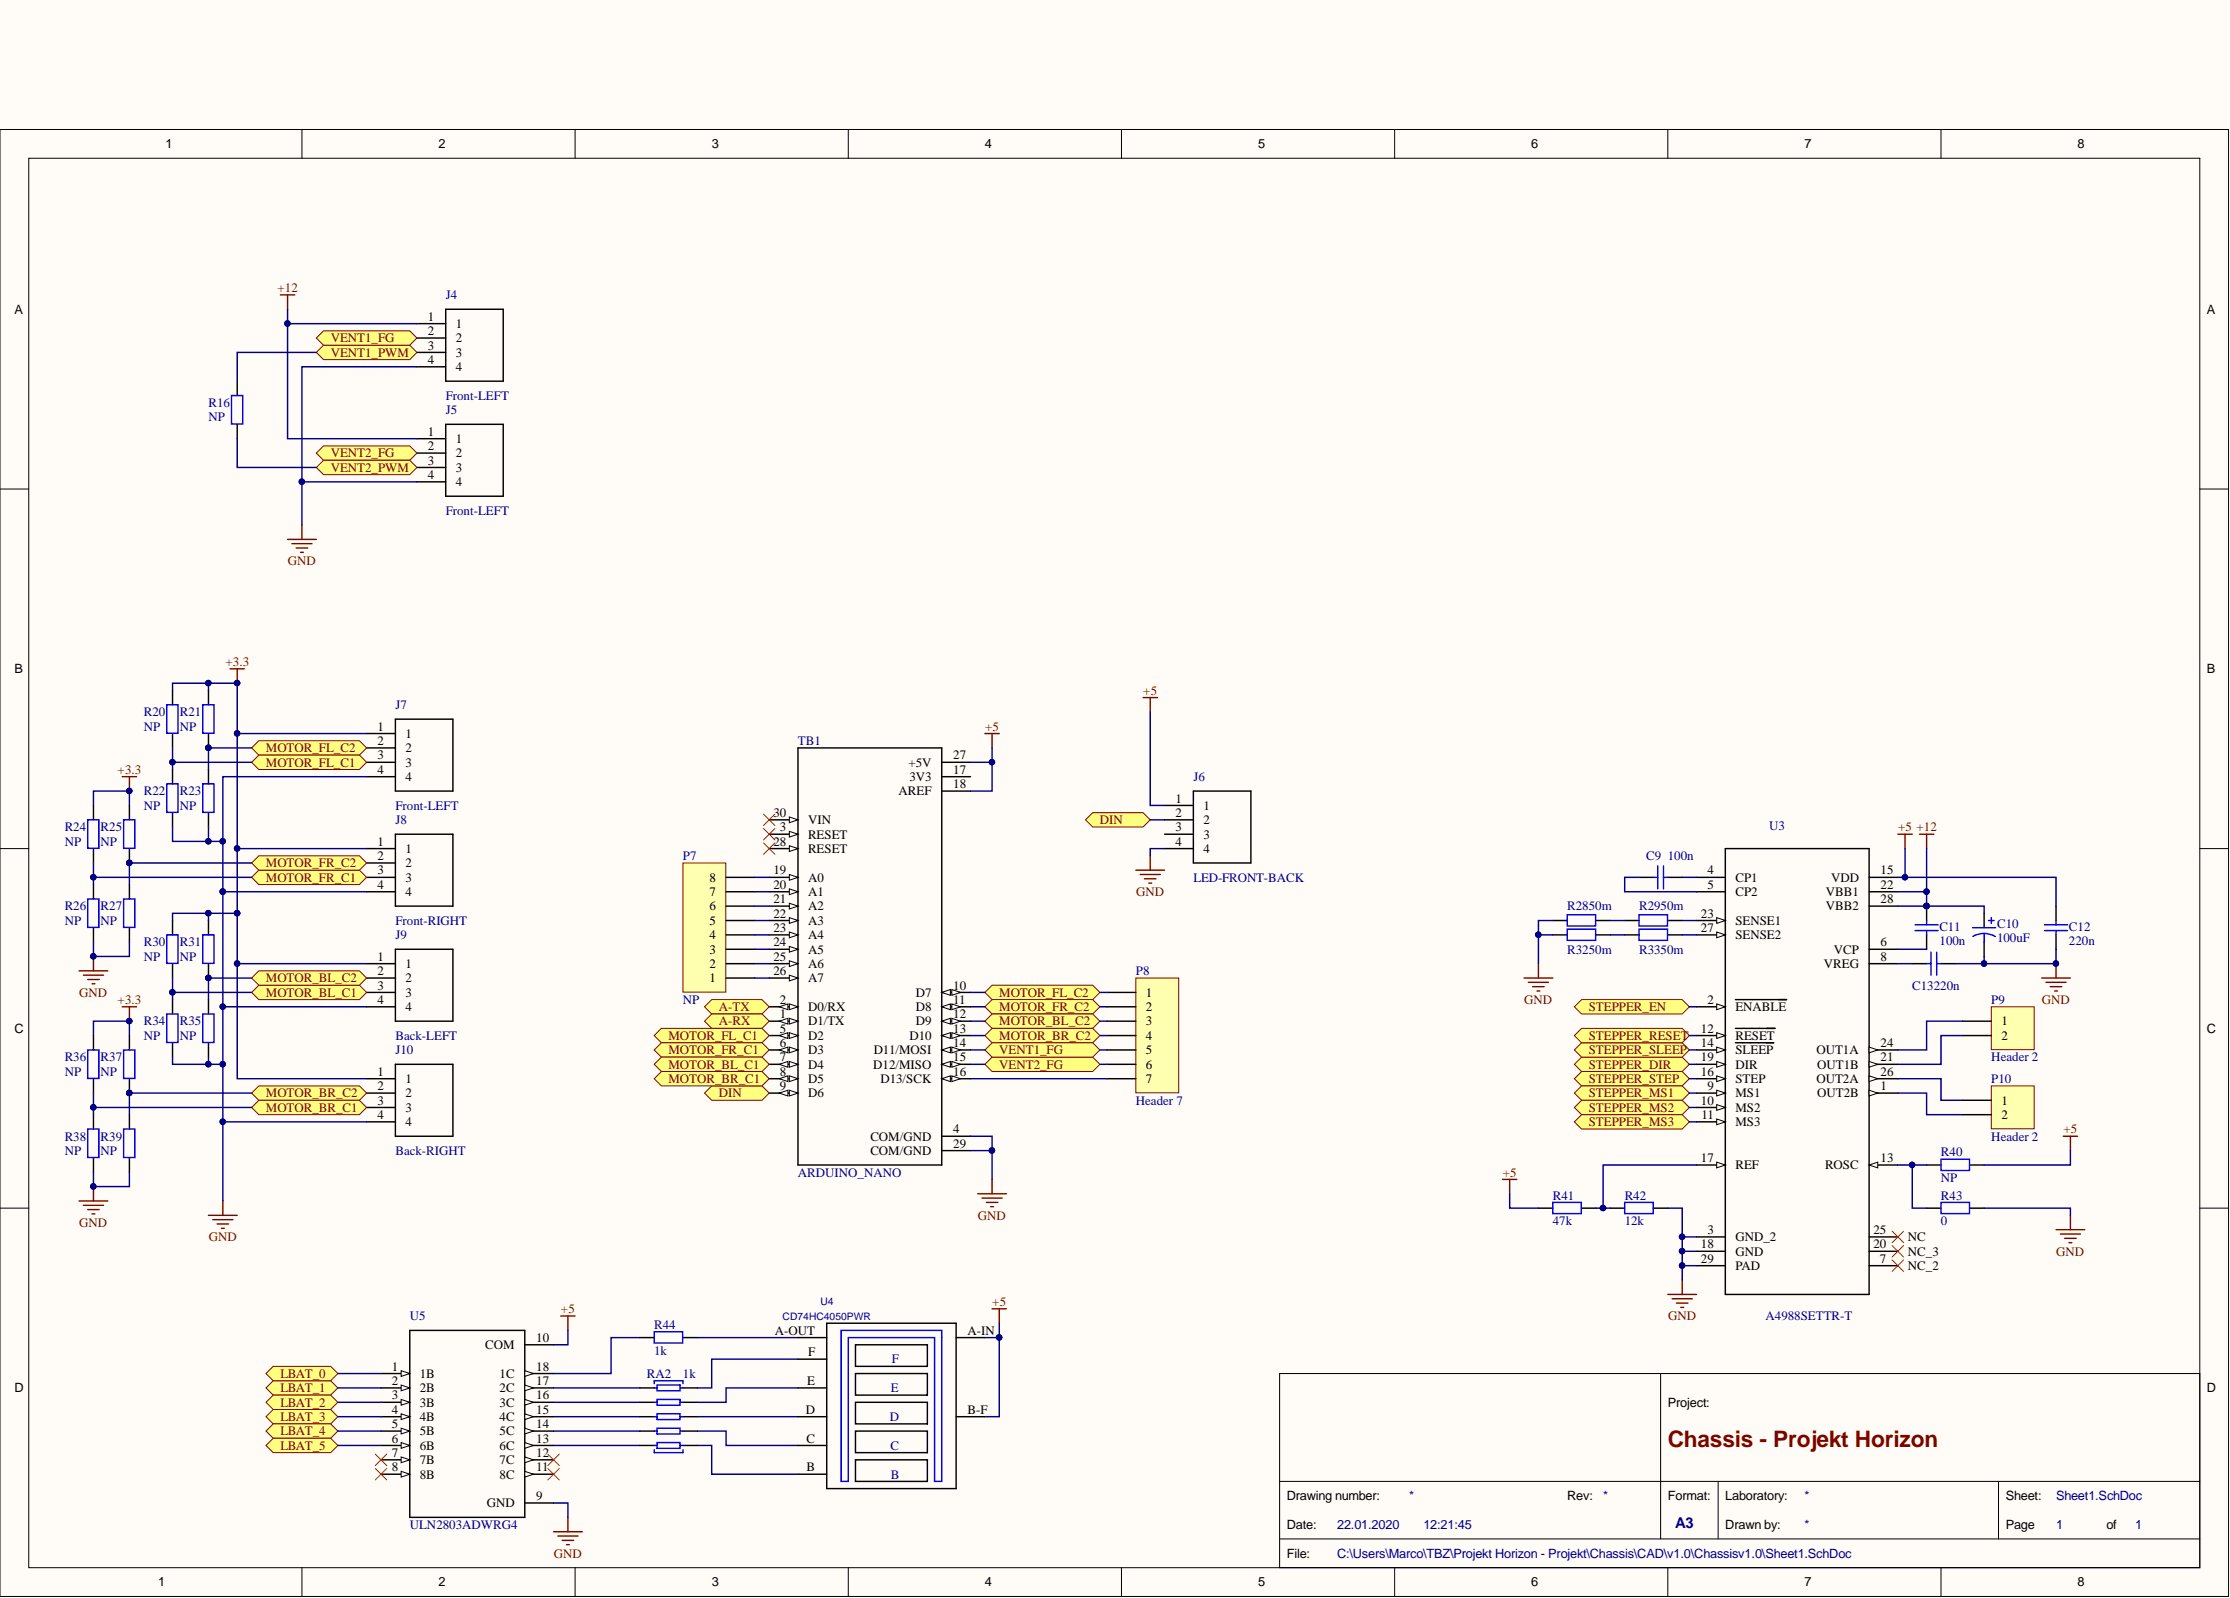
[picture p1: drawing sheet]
<svg xmlns="http://www.w3.org/2000/svg" width="393mm" height="282mm" viewBox="0 0 393 282" stroke-linecap="round" stroke-linejoin="round" font-family="sans-serif">
<defs><g id="words">
<text font-size="4" fill="#800000" x="294.2" y="255.3">Chassis - Projekt Horizon</text>
<text font-size="2.6" fill="#000080" x="295.5" y="269.5">A3</text>
<g font-size="2.3">
<text x="29.2" y="26.2">1</text>
<text x="77.4" y="26.2">2</text>
<text x="125.5" y="26.2">3</text>
<text x="173.7" y="26.2">4</text>
<text x="221.9" y="26.2">5</text>
<text x="270.1" y="26.2">6</text>
<text x="318.3" y="26.2">7</text>
<text x="366.5" y="26.2">8</text>
<text x="2.5" y="55.3">A</text>
<text x="75.4" y="59.1">2</text>
<text x="75.4" y="56.6">1</text>
<text x="80.4" y="57.8">1</text>
<text x="389.3" y="55.3">A</text>
<text x="75.4" y="64.2">4</text>
<text x="75.4" y="61.7">3</text>
<text x="80.4" y="65.5">4</text>
<text x="80.4" y="62.9">3</text>
<text x="80.4" y="60.4">2</text>
<text x="75.4" y="76.9">1</text>
<text x="75.4" y="81.9">3</text>
<text x="75.4" y="79.4">2</text>
<text x="80.4" y="83.2">3</text>
<text x="80.4" y="80.7">2</text>
<text x="80.4" y="78.1">1</text>
<text x="75.4" y="84.5">4</text>
<text x="80.4" y="85.8">4</text>
<text x="2.5" y="118.7">B</text>
<text x="389.3" y="118.7">B</text>
<text x="66.6" y="131.4">2</text>
<text x="66.6" y="128.9">1</text>
<text x="71.5" y="130.1">1</text>
<text x="66.6" y="136.5">4</text>
<text x="66.6" y="134">3</text>
<text x="71.5" y="137.8">4</text>
<text x="71.5" y="135.2">3</text>
<text x="71.5" y="132.7">2</text>
<text x="160.2" y="135.2">+5V</text>
<text x="160.4" y="137.8">3V3</text>
<text x="168.1" y="136.5">17</text>
<text x="168.1" y="134">27</text>
<text x="158.5" y="140.3">AREF</text>
<text x="168.1" y="139">18</text>
<text x="207.3" y="141.6">1</text>
<text x="212.3" y="142.8">1</text>
<text x="66.6" y="149.2">1</text>
<text x="136.4" y="149.2">28</text>
<text x="136.4" y="144.1">30</text>
<text x="137.6" y="146.6">3</text>
<text x="142.5" y="147.9">RESET</text>
<text x="142.5" y="145.4">VIN</text>
<text x="207.3" y="149.2">4</text>
<text x="207.3" y="146.6">3</text>
<text x="207.3" y="144.1">2</text>
<text x="212.3" y="147.9">3</text>
<text x="212.3" y="145.4">2</text>
<text x="66.6" y="154.2">3</text>
<text x="66.6" y="151.7">2</text>
<text x="71.5" y="155.5">3</text>
<text x="71.5" y="153">2</text>
<text x="71.5" y="150.4">1</text>
<text x="125.2" y="155.5">8</text>
<text x="136.4" y="154.2">19</text>
<text x="142.5" y="155.5">A0</text>
<text x="142.5" y="150.4">RESET</text>
<text x="212.3" y="150.4">4</text>
<text x="301.2" y="154.2">4</text>
<text x="306.1" y="155.5">CP1</text>
<text x="323" y="155.5">VDD</text>
<text x="331.7" y="154.2">15</text>
<text x="66.6" y="156.8">4</text>
<text x="71.5" y="158.1">4</text>
<text x="125.2" y="160.6">6</text>
<text x="125.2" y="158.1">7</text>
<text x="136.4" y="161.9">22</text>
<text x="136.4" y="159.3">21</text>
<text x="136.4" y="156.8">20</text>
<text x="142.5" y="160.6">A2</text>
<text x="142.5" y="158.1">A1</text>
<text x="300" y="161.9">23</text>
<text x="301.2" y="156.8">5</text>
<text x="306.1" y="158.1">CP2</text>
<text x="322.1" y="160.6">VBB2</text>
<text x="322.1" y="158.1">VBB1</text>
<text x="331.7" y="159.3">28</text>
<text x="331.7" y="156.8">22</text>
<text x="125.2" y="165.7">4</text>
<text x="125.2" y="163.1">5</text>
<text x="136.4" y="166.9">24</text>
<text x="136.4" y="164.4">23</text>
<text x="142.5" y="165.7">A4</text>
<text x="142.5" y="163.1">A3</text>
<text x="300" y="164.4">27</text>
<text x="306.1" y="165.7">SENSE2</text>
<text x="306.1" y="163.1">SENSE1</text>
<text x="331.7" y="166.9">6</text>
<text x="66.6" y="172">2</text>
<text x="66.6" y="169.5">1</text>
<text x="71.5" y="173.3">2</text>
<text x="71.5" y="170.7">1</text>
<text x="125.2" y="173.3">1</text>
<text x="125.2" y="170.7">2</text>
<text x="125.2" y="168.2">3</text>
<text x="136.4" y="172">26</text>
<text x="136.4" y="169.5">25</text>
<text x="142.5" y="173.3">A7</text>
<text x="142.5" y="170.7">A6</text>
<text x="142.5" y="168.2">A5</text>
<text x="321.7" y="170.7">VREG</text>
<text x="323.5" y="168.2">VCP</text>
<text x="331.7" y="169.5">8</text>
<text x="66.6" y="177.1">4</text>
<text x="66.6" y="174.5">3</text>
<text x="71.5" y="178.3">4</text>
<text x="71.5" y="175.8">3</text>
<text x="137.6" y="179.6">1</text>
<text x="137.6" y="177.1">2</text>
<text x="142.5" y="178.3">D0/RX</text>
<text x="161.5" y="178.3">D8</text>
<text x="161.5" y="175.8">D7</text>
<text x="168.1" y="179.6">12</text>
<text x="168.1" y="177.1">11</text>
<text x="168.1" y="174.5">10</text>
<text x="202.1" y="175.8">1</text>
<text x="202.1" y="178.3">2</text>
<text x="301.2" y="177.1">2</text>
<text x="306.1" y="178.3">ENABLE</text>
<text x="2.5" y="182.2">C</text>
<text x="137.6" y="184.7">6</text>
<text x="137.6" y="182.2">5</text>
<text x="142.5" y="186">D3</text>
<text x="142.5" y="183.4">D2</text>
<text x="142.5" y="180.9">D1/TX</text>
<text x="154.1" y="186">D11/MOSI</text>
<text x="160.4" y="183.4">D10</text>
<text x="161.5" y="180.9">D9</text>
<text x="168.1" y="184.7">14</text>
<text x="168.1" y="182.2">13</text>
<text x="202.1" y="180.9">3</text>
<text x="202.1" y="183.4">4</text>
<text x="202.1" y="186">5</text>
<text x="300" y="184.7">14</text>
<text x="300" y="182.2">12</text>
<text x="306.1" y="186">SLEEP</text>
<text x="306.1" y="183.4">RESET</text>
<text x="320.4" y="186">OUT1A</text>
<text x="331.7" y="184.7">24</text>
<text x="353" y="180.9">1</text>
<text x="353" y="183.4">2</text>
<text x="389.3" y="182.2">C</text>
<text x="66.6" y="189.8">1</text>
<text x="71.5" y="191">1</text>
<text x="137.6" y="189.8">8</text>
<text x="137.6" y="187.2">7</text>
<text x="142.5" y="191">D5</text>
<text x="142.5" y="188.5">D4</text>
<text x="154" y="188.5">D12/MISO</text>
<text x="155.3" y="191">D13/SCK</text>
<text x="168.1" y="189.8">16</text>
<text x="168.1" y="187.2">15</text>
<text x="202.1" y="188.5">6</text>
<text x="202.1" y="191">7</text>
<text x="300" y="187.2">19</text>
<text x="300" y="189.8">16</text>
<text x="306.1" y="188.5">DIR</text>
<text x="306.1" y="191">STEP</text>
<text x="320.4" y="191">OUT2A</text>
<text x="320.5" y="188.5">OUT1B</text>
<text x="331.7" y="189.8">26</text>
<text x="331.7" y="187.2">21</text>
<text x="66.6" y="197.4">4</text>
<text x="66.6" y="194.8">3</text>
<text x="66.6" y="192.3">2</text>
<text x="71.5" y="196.1">3</text>
<text x="71.5" y="193.6">2</text>
<text x="137.6" y="192.3">9</text>
<text x="142.5" y="193.6">D6</text>
<text x="300" y="194.8">10</text>
<text x="300.1" y="197.4">11</text>
<text x="301.2" y="192.3">9</text>
<text x="306.1" y="196.1">MS2</text>
<text x="306.1" y="193.6">MS1</text>
<text x="320.5" y="193.6">OUT2B</text>
<text x="331.7" y="192.3">1</text>
<text x="353" y="194.8">1</text>
<text x="353" y="197.4">2</text>
<text x="71.5" y="198.6">4</text>
<text x="153.5" y="203.7">COM/GND</text>
<text x="153.5" y="201.2">COM/GND</text>
<text x="168.1" y="202.4">29</text>
<text x="168.1" y="199.9">4</text>
<text x="306.1" y="198.6">MS3</text>
<text x="300" y="205">17</text>
<text x="306.1" y="206.3">REF</text>
<text x="321.9" y="206.3">ROSC</text>
<text x="331.7" y="205">13</text>
<text x="300" y="220.2">18</text>
<text x="301.2" y="217.7">3</text>
<text x="306.1" y="221.5">GND</text>
<text x="306.1" y="218.9">GND_2</text>
<text x="330.5" y="217.7">25</text>
<text x="330.5" y="220.2">20</text>
<text x="336.5" y="218.9">NC</text>
<text x="336.5" y="221.5">NC_3</text>
<text x="300" y="222.7">29</text>
<text x="306.1" y="224">PAD</text>
<text x="331.6" y="222.7">7</text>
<text x="336.5" y="224">NC_2</text>
<text x="85.6" y="238">COM</text>
<text x="94.6" y="236.7">10</text>
<text x="136.7" y="235.4">A-OUT</text>
<text x="142.5" y="239.2">F</text>
<text x="170.7" y="235.4">A-IN</text>
<text x="2.5" y="245.6">D</text>
<text x="69.1" y="244.3">2</text>
<text x="69.1" y="241.8">1</text>
<text x="74.1" y="245.6">2B</text>
<text x="74.1" y="243">1B</text>
<text x="88.1" y="245.6">2C</text>
<text x="88.1" y="243">1C</text>
<text x="94.6" y="244.3">17</text>
<text x="94.6" y="241.8">18</text>
<text x="142.4" y="244.3">E</text>
<text x="389.3" y="245.6">D</text>
<text x="69.1" y="251.9">5</text>
<text x="69.1" y="249.4">4</text>
<text x="69.1" y="246.8">3</text>
<text x="74.1" y="250.6">4B</text>
<text x="74.1" y="248.1">3B</text>
<text x="88.1" y="250.6">4C</text>
<text x="88.1" y="248.1">3C</text>
<text x="94.6" y="251.9">14</text>
<text x="94.6" y="249.4">15</text>
<text x="94.6" y="246.8">16</text>
<text x="142.1" y="249.4">D</text>
<text x="170.7" y="249.4">B-F</text>
<text x="294.2" y="248.1">Project:</text>
<text x="69.1" y="257">7</text>
<text x="69.1" y="254.5">6</text>
<text x="74.1" y="255.7">6B</text>
<text x="74.1" y="253.2">5B</text>
<text x="88.1" y="255.7">6C</text>
<text x="88.1" y="253.2">5C</text>
<text x="94.6" y="257">12</text>
<text x="94.6" y="254.5">13</text>
<text x="142.3" y="254.5">C</text>
<text x="69.1" y="259.5">8</text>
<text x="74.1" y="260.8">8B</text>
<text x="74.1" y="258.3">7B</text>
<text x="88.1" y="260.8">8C</text>
<text x="88.1" y="258.3">7C</text>
<text x="94.6" y="259.5">11</text>
<text x="142.3" y="259.5">B</text>
<text x="85.8" y="265.9">GND</text>
<text x="94.6" y="264.6">9</text>
<text x="227" y="269.7">Date:</text>
<text x="227" y="264.6">Drawing number:</text>
<text x="276.4" y="264.6">Rev:</text>
<text x="294.2" y="264.6">Format:</text>
<text x="304.3" y="269.7">Drawn by:</text>
<text x="304.3" y="264.6">Laboratory:</text>
<text x="353.8" y="269.7">Page</text>
<text x="353.8" y="264.6">Sheet:</text>
<text x="371.5" y="269.7">of</text>
<text x="227" y="274.8">File:</text>
<text x="27.9" y="279.8">1</text>
<text x="77.4" y="279.8">2</text>
<text x="125.5" y="279.8">3</text>
<text x="173.7" y="279.8">4</text>
<text x="221.9" y="279.8">5</text>
<text x="270.1" y="279.8">6</text>
<text x="318.3" y="279.8">7</text>
<text x="366.5" y="279.8">8</text>
</g>
<g font-size="2.3" fill="#800000">
<text x="48.9" y="51.5">+12</text>
<text x="58.3" y="62.9">VENT1_PWM</text>
<text x="58.3" y="60.4">VENT1_FG</text>
<text x="58.3" y="80.7">VENT2_FG</text>
<text x="58.3" y="83.2">VENT2_PWM</text>
<text x="50.8" y="99.7">GND</text>
<text x="39.8" y="117.5">+3.3</text>
<text x="201.7" y="122.5">+5</text>
<text x="173.8" y="128.9">+5</text>
<text x="20.8" y="136.5">+3.3</text>
<text x="46.9" y="132.7">MOTOR_FL_C2</text>
<text x="46.9" y="135.2">MOTOR_FL_C1</text>
<text x="194" y="145.4">DIN</text>
<text x="334.8" y="146.6">+5 +12</text>
<text x="46.9" y="155.5">MOTOR_FR_C1</text>
<text x="46.9" y="153">MOTOR_FR_C2</text>
<text x="200.4" y="158.1">GND</text>
<text x="46.9" y="173.3">MOTOR_BL_C2</text>
<text x="14" y="175.8">GND</text>
<text x="20.8" y="177.1">+3.3</text>
<text x="46.9" y="175.8">MOTOR_BL_C1</text>
<text x="126.8" y="178.3">A-TX</text>
<text x="176.3" y="175.8">MOTOR_FL_C2</text>
<text x="176.3" y="178.3">MOTOR_FR_C2</text>
<text x="268.9" y="177.1">GND</text>
<text x="280.2" y="178.3">STEPPER_EN</text>
<text x="360.2" y="177.1">GND</text>
<text x="117.9" y="183.4">MOTOR_FL_C1</text>
<text x="117.9" y="186">MOTOR_FR_C1</text>
<text x="126.8" y="180.9">A-RX</text>
<text x="176.3" y="180.9">MOTOR_BL_C2</text>
<text x="176.3" y="183.4">MOTOR_BR_C2</text>
<text x="176.3" y="186">VENT1_FG</text>
<text x="280.2" y="186">STEPPER_SLEEP</text>
<text x="280.2" y="183.4">STEPPER_RESET</text>
<text x="117.9" y="188.5">MOTOR_BL_C1</text>
<text x="117.9" y="191">MOTOR_BR_C1</text>
<text x="176.3" y="188.5">VENT2_FG</text>
<text x="280.2" y="188.5">STEPPER_DIR</text>
<text x="280.2" y="191">STEPPER_STEP</text>
<text x="46.9" y="193.6">MOTOR_BR_C2</text>
<text x="46.9" y="196.1">MOTOR_BR_C1</text>
<text x="126.8" y="193.6">DIN</text>
<text x="280.2" y="193.6">STEPPER_MS1</text>
<text x="280.2" y="196.1">STEPPER_MS2</text>
<text x="280.2" y="198.6">STEPPER_MS3</text>
<text x="364" y="199.9">+5</text>
<text x="265.1" y="207.5">+5</text>
<text x="172.5" y="215.1">GND</text>
<text x="14" y="216.4">GND</text>
<text x="36.8" y="218.9">GND</text>
<text x="362.7" y="221.5">GND</text>
<text x="98.9" y="231.6">+5</text>
<text x="175" y="230.4">+5</text>
<text x="294.2" y="232.9">GND</text>
<text x="49.5" y="245.6">LBAT_1</text>
<text x="49.5" y="243">LBAT_0</text>
<text x="49.5" y="248.1">LBAT_2</text>
<text x="49.5" y="250.6">LBAT_3</text>
<text x="49.5" y="253.2">LBAT_4</text>
<text x="49.5" y="255.7">LBAT_5</text>
<text x="97.7" y="274.7">GND</text>
</g>
<g font-size="2.3" fill="#000080">
<text x="78.6" y="52.8">J4</text>
<text x="36.8" y="71.8">R16</text>
<text x="78.6" y="70.5">Front-LEFT</text>
<text x="36.8" y="74.3">NP</text>
<text x="78.6" y="73.1">J5</text>
<text x="78.6" y="90.8">Front-LEFT</text>
<text x="69.7" y="125.1">J7</text>
<text x="25.4" y="126.3">R20</text>
<text x="25.4" y="128.9">NP</text>
<text x="31.7" y="126.3">R21</text>
<text x="31.7" y="128.9">NP</text>
<text x="140.8" y="131.4">TB1</text>
<text x="210.5" y="137.8">J6</text>
<text x="25.4" y="140.3">R22</text>
<text x="25.4" y="142.8">NP</text>
<text x="31.7" y="140.3">R23</text>
<text x="31.7" y="142.8">NP</text>
<text x="69.7" y="142.8">Front-LEFT</text>
<text x="11.4" y="146.6">R24</text>
<text x="11.4" y="149.2">NP</text>
<text x="17.8" y="146.6">R25</text>
<text x="17.8" y="149.2">NP</text>
<text x="69.7" y="145.4">J8</text>
<text x="312.1" y="146.4">U3</text>
<text x="120.5" y="151.7">P7</text>
<text x="210.5" y="155.5">LED-FRONT-BACK</text>
<text x="290.4" y="151.7">C9</text>
<text x="294.2" y="151.7">100n</text>
<text x="11.4" y="160.6">R26</text>
<text x="17.8" y="160.6">R27</text>
<text x="276.4" y="160.6">R2850m</text>
<text x="289.1" y="160.6">R2950m</text>
<text x="11.4" y="163.1">NP</text>
<text x="17.8" y="163.1">NP</text>
<text x="25.4" y="166.9">R30</text>
<text x="31.7" y="166.9">R31</text>
<text x="69.7" y="163.1">Front-RIGHT</text>
<text x="69.7" y="165.7">J9</text>
<text x="342.1" y="164.1">C11</text>
<text x="342.1" y="166.7">100n</text>
<text x="352.3" y="163.6">C10</text>
<text x="352.3" y="166.2">100uF</text>
<text x="364.9" y="164.1">C12</text>
<text x="364.9" y="166.7">220n</text>
<text x="25.4" y="169.5">NP</text>
<text x="31.7" y="169.5">NP</text>
<text x="200.4" y="172">P8</text>
<text x="276.4" y="168.2">R3250m</text>
<text x="289.1" y="168.2">R3350m</text>
<text x="120.5" y="177.1">NP</text>
<text x="337.3" y="174.5">C13220n</text>
<text x="351.2" y="177.1">P9</text>
<text x="25.4" y="180.9">R34</text>
<text x="25.4" y="183.4">NP</text>
<text x="31.7" y="180.9">R35</text>
<text x="31.7" y="183.4">NP</text>
<text x="69.7" y="183.4">Back-LEFT</text>
<text x="69.7" y="186">J10</text>
<text x="11.4" y="187.2">R36</text>
<text x="11.4" y="189.8">NP</text>
<text x="17.8" y="187.2">R37</text>
<text x="17.8" y="189.8">NP</text>
<text x="351.2" y="187.2">Header 2</text>
<text x="351.2" y="191">P10</text>
<text x="200.4" y="194.8">Header 7</text>
<text x="11.4" y="201.2">R38</text>
<text x="11.4" y="203.7">NP</text>
<text x="17.8" y="201.2">R39</text>
<text x="17.8" y="203.7">NP</text>
<text x="69.7" y="203.7">Back-RIGHT</text>
<text x="342.4" y="204">R40</text>
<text x="351.2" y="201.2">Header 2</text>
<text x="140.8" y="207.5">ARDUINO_NANO</text>
<text x="342.4" y="208.5">NP</text>
<text x="273.9" y="211.6">R41</text>
<text x="286.6" y="211.6">R42</text>
<text x="342.4" y="211.6">R43</text>
<text x="273.9" y="216.1">47k</text>
<text x="286.6" y="216.1">12k</text>
<text x="342.4" y="216.1">0</text>
<text x="72.3" y="232.9">U5</text>
<text x="311.4" y="232.8">A4988SETTR-T</text>
<text x="115.4" y="234.4">R44</text>
<text x="115.4" y="239">1k</text>
<text x="114.1" y="243">RA2</text>
<text x="120.5" y="243">1k</text>
<text x="157.2" y="245.6">E</text>
<text x="157.3" y="240.5">F</text>
<text x="156.9" y="250.6">D</text>
<text x="157.1" y="255.7">C</text>
<text x="157.1" y="260.8">B</text>
<text x="72.3" y="269.7">ULN2803ADWRG4</text>
<text x="235.9" y="269.7">22.01.2020</text>
<text x="248.5" y="264.6">*</text>
<text x="251.1" y="269.7">12:21:45</text>
<text x="282.8" y="264.6">*</text>
<text x="318.3" y="264.6">*</text>
<text x="318.3" y="269.7">*</text>
<text x="362.7" y="269.7">1</text>
<text x="362.7" y="264.6">Sheet1.SchDoc</text>
<text x="376.6" y="269.7">1</text>
<text x="235.9" y="274.8">C:\Users\Marco\TBZ\Projekt Horizon - Projekt\Chassis\CAD\v1.0\Chassisv1.0\Sheet1.SchDoc</text>
</g>
<g font-size="1.8" fill="#000080">
<text x="138" y="232.8">CD74HC4050PWR</text>
<text x="144.7" y="230.2">U4</text>
</g>
</g></defs>
<path d="M0 0h393v281.5h-393z" fill="#fffcf8"/>
<g fill="none" stroke="#000" stroke-width=".18">
<path d="M0 22.8h393.1v258.8h-393.1zM5.1 27.9h382.9v248.6h-382.9zM53.3 22.8v5.1M101.4 22.8v5.1M149.6 22.8v5.1M197.8 22.8v5.1M246 22.8v5.1M294.2 22.8v5.1M342.4 22.8v5.1M0 86.3h5.1M388 86.3h5.1M0 149.7h5.1"/>
<path d="M388 149.7h5.1M0 213.1h5.1M388 213.1h5.1M225.7 242.3h162.3v34.2h-162.3zM292.9 242.3v29.2M53.3 276.5v5.1M101.4 276.5v5.1M149.6 276.5v5.1M197.8 276.5v5.1M225.7 261.3h162.3M225.7 271.5h162.3M246 276.5v5.1"/>
<path d="M294.2 276.5v5.1M303.1 261.3v10.2M342.4 276.5v5.1M352.5 261.3v10.2"/>
</g>
<path d="M112.9 244.8h2.5M112.9 247.4h2.5M112.9 249.9h2.5M112.9 252.4h2.5M112.9 255h2.5M120.5 244.8h2.5M120.5 247.4h2.5M120.5 249.9h2.5M120.5 252.4h2.5M120.5 255h2.5" fill="none" stroke="#000" stroke-width=".25"/>
<g fill="none" stroke="#00f" stroke-width=".25">
<path d="M115.4 247.4h.5M115.4 244.8h.5M115.4 249.9h.5M115.4 252.4h.5M115.4 244.1v-.6h5.1v.6M115.4 255.7v.5h5.1v-.5M115.4 255h.5M115.9 246.8h4.1v1.1h-4.1zM115.9 244.3h4.1v1h-4.1zM115.9 249.4h4.1v1h-4.1zM115.9 251.9h4.1v1h-4.1zM115.9 254.5h4.1v1h-4.1z"/>
<path d="M120 247.4h.5M120 244.8h.5M120 249.9h.5M120 252.4h.5M120 255h.5"/>
</g>
<path d="M97.6 270.2h5.1M98.4 270.9h3.6M99.2 271.7h2M99.9 272.5h.5M100.2 267.6v2.6" fill="none" stroke="#800000" stroke-width=".25"/>
<g fill="#ffff80" stroke="#800000" stroke-width=".18">
<path d="M48.2 243.5h10.1l1.3 1.3-1.3 1.3h-10.1l-1.3-1.3z" fill-rule="evenodd"/>
<path d="M48.2 246.1h10.1l1.3 1.3-1.3 1.2h-10.1l-1.3-1.2z" fill-rule="evenodd"/>
<path d="M48.2 248.6h10.1l1.3 1.3-1.3 1.3h-10.1l-1.3-1.3z" fill-rule="evenodd"/>
<path d="M48.2 251.2h10.1l1.3 1.2-1.3 1.3h-10.1l-1.3-1.3z" fill-rule="evenodd"/>
<path d="M48.2 253.7h10.1l1.3 1.3-1.3 1.2h-10.1l-1.3-1.2z" fill-rule="evenodd"/>
<path d="M48.2 241h10.1l1.3 1.3-1.3 1.2h-10.1l-1.3-1.2z" fill-rule="evenodd"/>
</g>
<path d="M140.8 131.9h25.3v73.6h-25.3zM166.1 190.3h5.1M166.1 203h5.1M166.1 200.4h5.1" fill="none" stroke="#000" stroke-width=".25"/>
<path d="M166.1 190.3l1.5-.5v1z" fill="#fffcf8"/>
<path d="M166.1 190.3l1.5-.5v1z" fill="none" stroke="#000" stroke-width=".18"/>
<path d="M167.9 189.8l1.5 .5-1.5 .5z" fill="#fffcf8"/>
<path d="M167.9 189.8l1.5 .5-1.5 .5z" fill="none" stroke="#000" stroke-width=".18"/>
<path d="M166.1 187.7h5.1" fill="none" stroke="#000" stroke-width=".25"/>
<path d="M166.1 187.7l1.5-.5v1z" fill="#fffcf8"/>
<path d="M166.1 187.7l1.5-.5v1z" fill="none" stroke="#000" stroke-width=".18"/>
<path d="M167.9 187.2l1.5 .5-1.5 .5z" fill="#fffcf8"/>
<path d="M167.9 187.2l1.5 .5-1.5 .5z" fill="none" stroke="#000" stroke-width=".18"/>
<path d="M166.1 185.2h5.1" fill="none" stroke="#000" stroke-width=".25"/>
<path d="M166.1 185.2l1.5-.5v1z" fill="#fffcf8"/>
<path d="M166.1 185.2l1.5-.5v1z" fill="none" stroke="#000" stroke-width=".18"/>
<path d="M167.9 184.7l1.5 .5-1.5 .5z" fill="#fffcf8"/>
<path d="M167.9 184.7l1.5 .5-1.5 .5z" fill="none" stroke="#000" stroke-width=".18"/>
<path d="M166.1 182.7h5.1" fill="none" stroke="#000" stroke-width=".25"/>
<path d="M166.1 182.7l1.5-.5v1z" fill="#fffcf8"/>
<path d="M166.1 182.7l1.5-.5v1z" fill="none" stroke="#000" stroke-width=".18"/>
<path d="M167.9 182.2l1.5 .5-1.5 .5z" fill="#fffcf8"/>
<path d="M167.9 182.2l1.5 .5-1.5 .5z" fill="none" stroke="#000" stroke-width=".18"/>
<path d="M166.1 180.1h5.1" fill="none" stroke="#000" stroke-width=".25"/>
<path d="M166.1 180.1l1.5-.5v1z" fill="#fffcf8"/>
<path d="M166.1 180.1l1.5-.5v1z" fill="none" stroke="#000" stroke-width=".18"/>
<path d="M167.9 179.6l1.5 .5-1.5 .5z" fill="#fffcf8"/>
<path d="M167.9 179.6l1.5 .5-1.5 .5z" fill="none" stroke="#000" stroke-width=".18"/>
<path d="M166.1 177.6h5.1" fill="none" stroke="#000" stroke-width=".25"/>
<path d="M166.1 177.6l1.5-.5v1z" fill="#fffcf8"/>
<path d="M166.1 177.6l1.5-.5v1z" fill="none" stroke="#000" stroke-width=".18"/>
<path d="M167.9 177.1l1.5 .5-1.5 .5z" fill="#fffcf8"/>
<path d="M167.9 177.1l1.5 .5-1.5 .5z" fill="none" stroke="#000" stroke-width=".18"/>
<path d="M166.1 175.1h5.1" fill="none" stroke="#000" stroke-width=".25"/>
<path d="M166.1 175.1l1.5-.6v1.1z" fill="#fffcf8"/>
<path d="M166.1 175.1l1.5-.6v1.1z" fill="none" stroke="#000" stroke-width=".18"/>
<path d="M167.9 174.5l1.5 .6-1.5 .5z" fill="#fffcf8"/>
<path d="M167.9 174.5l1.5 .6-1.5 .5z" fill="none" stroke="#000" stroke-width=".18"/>
<path d="M166.1 139.5h5.1M166.1 137h5.1M166.1 134.5h5.1M135.7 192.8h5.1" fill="none" stroke="#000" stroke-width=".25"/>
<path d="M139.2 192.3l1.6 .5-1.6 .5z" fill="#fffcf8"/>
<path d="M139.2 192.3l1.6 .5-1.6 .5z" fill="none" stroke="#000" stroke-width=".18"/>
<path d="M137.5 192.8l1.5-.5v1z" fill="#fffcf8"/>
<path d="M137.5 192.8l1.5-.5v1z" fill="none" stroke="#000" stroke-width=".18"/>
<path d="M135.7 190.3h5.1" fill="none" stroke="#000" stroke-width=".25"/>
<path d="M139.2 189.8l1.6 .5-1.6 .5z" fill="#fffcf8"/>
<path d="M139.2 189.8l1.6 .5-1.6 .5z" fill="none" stroke="#000" stroke-width=".18"/>
<path d="M137.5 190.3l1.5-.5v1z" fill="#fffcf8"/>
<path d="M137.5 190.3l1.5-.5v1z" fill="none" stroke="#000" stroke-width=".18"/>
<path d="M135.7 187.7h5.1" fill="none" stroke="#000" stroke-width=".25"/>
<path d="M139.2 187.2l1.6 .5-1.6 .5z" fill="#fffcf8"/>
<path d="M139.2 187.2l1.6 .5-1.6 .5z" fill="none" stroke="#000" stroke-width=".18"/>
<path d="M137.5 187.7l1.5-.5v1z" fill="#fffcf8"/>
<path d="M137.5 187.7l1.5-.5v1z" fill="none" stroke="#000" stroke-width=".18"/>
<path d="M135.7 185.2h5.1" fill="none" stroke="#000" stroke-width=".25"/>
<path d="M139.2 184.7l1.6 .5-1.6 .5z" fill="#fffcf8"/>
<path d="M139.2 184.7l1.6 .5-1.6 .5z" fill="none" stroke="#000" stroke-width=".18"/>
<path d="M137.5 185.2l1.5-.5v1z" fill="#fffcf8"/>
<path d="M137.5 185.2l1.5-.5v1z" fill="none" stroke="#000" stroke-width=".18"/>
<path d="M135.7 182.7h5.1" fill="none" stroke="#000" stroke-width=".25"/>
<path d="M139.2 182.2l1.6 .5-1.6 .5z" fill="#fffcf8"/>
<path d="M139.2 182.2l1.6 .5-1.6 .5z" fill="none" stroke="#000" stroke-width=".18"/>
<path d="M137.5 182.7l1.5-.5v1z" fill="#fffcf8"/>
<path d="M137.5 182.7l1.5-.5v1z" fill="none" stroke="#000" stroke-width=".18"/>
<path d="M135.7 180.1h5.1" fill="none" stroke="#000" stroke-width=".25"/>
<path d="M139.2 179.6l1.6 .5-1.6 .5z" fill="#fffcf8"/>
<path d="M139.2 179.6l1.6 .5-1.6 .5z" fill="none" stroke="#000" stroke-width=".18"/>
<path d="M137.5 180.1l1.5-.5v1z" fill="#fffcf8"/>
<path d="M137.5 180.1l1.5-.5v1z" fill="none" stroke="#000" stroke-width=".18"/>
<path d="M135.7 177.6h5.1" fill="none" stroke="#000" stroke-width=".25"/>
<path d="M139.2 177.1l1.6 .5-1.6 .5z" fill="#fffcf8"/>
<path d="M139.2 177.1l1.6 .5-1.6 .5z" fill="none" stroke="#000" stroke-width=".18"/>
<path d="M137.5 177.6l1.5-.5v1z" fill="#fffcf8"/>
<path d="M137.5 177.6l1.5-.5v1z" fill="none" stroke="#000" stroke-width=".18"/>
<path d="M135.7 172.5h5.1" fill="none" stroke="#000" stroke-width=".25"/>
<path d="M139.2 172l1.6 .5-1.6 .5z" fill="#fffcf8"/>
<path d="M139.2 172l1.6 .5-1.6 .5z" fill="none" stroke="#000" stroke-width=".18"/>
<path d="M135.7 170h5.1" fill="none" stroke="#000" stroke-width=".25"/>
<path d="M139.2 169.5l1.6 .5-1.6 .5z" fill="#fffcf8"/>
<path d="M139.2 169.5l1.6 .5-1.6 .5z" fill="none" stroke="#000" stroke-width=".18"/>
<path d="M135.7 167.4h5.1" fill="none" stroke="#000" stroke-width=".25"/>
<path d="M139.2 166.9l1.6 .5-1.6 .5z" fill="#fffcf8"/>
<path d="M139.2 166.9l1.6 .5-1.6 .5z" fill="none" stroke="#000" stroke-width=".18"/>
<path d="M135.7 164.9h5.1" fill="none" stroke="#000" stroke-width=".25"/>
<path d="M139.2 164.4l1.6 .5-1.6 .5z" fill="#fffcf8"/>
<path d="M139.2 164.4l1.6 .5-1.6 .5z" fill="none" stroke="#000" stroke-width=".18"/>
<path d="M135.7 162.4h5.1" fill="none" stroke="#000" stroke-width=".25"/>
<path d="M139.2 161.9l1.6 .5-1.6 .5z" fill="#fffcf8"/>
<path d="M139.2 161.9l1.6 .5-1.6 .5z" fill="none" stroke="#000" stroke-width=".18"/>
<path d="M135.7 159.8h5.1" fill="none" stroke="#000" stroke-width=".25"/>
<path d="M139.2 159.3l1.6 .5-1.6 .5z" fill="#fffcf8"/>
<path d="M139.2 159.3l1.6 .5-1.6 .5z" fill="none" stroke="#000" stroke-width=".18"/>
<path d="M135.7 157.3h5.1" fill="none" stroke="#000" stroke-width=".25"/>
<path d="M139.2 156.8l1.6 .5-1.6 .5z" fill="#fffcf8"/>
<path d="M139.2 156.8l1.6 .5-1.6 .5z" fill="none" stroke="#000" stroke-width=".18"/>
<path d="M135.7 154.8h5.1" fill="none" stroke="#000" stroke-width=".25"/>
<path d="M139.2 154.2l1.6 .6-1.6 .5z" fill="#fffcf8"/>
<path d="M139.2 154.2l1.6 .6-1.6 .5z" fill="none" stroke="#000" stroke-width=".18"/>
<path d="M135.7 149.7h5.1" fill="none" stroke="#000" stroke-width=".25"/>
<path d="M139.2 149.2l1.6 .5-1.6 .5z" fill="#fffcf8"/>
<path d="M139.2 149.2l1.6 .5-1.6 .5z" fill="none" stroke="#000" stroke-width=".18"/>
<path d="M135.7 147.1h5.1" fill="none" stroke="#000" stroke-width=".25"/>
<path d="M139.2 146.6l1.6 .5-1.6 .6z" fill="#fffcf8"/>
<path d="M139.2 146.6l1.6 .5-1.6 .6z" fill="none" stroke="#000" stroke-width=".18"/>
<path d="M135.7 144.6h5.1" fill="none" stroke="#000" stroke-width=".25"/>
<path d="M139.2 144.1l1.6 .5-1.6 .5z" fill="#fffcf8"/>
<path d="M139.2 144.1l1.6 .5-1.6 .5z" fill="none" stroke="#000" stroke-width=".18"/>
<path d="M172.5 210.6h5M173.2 211.3h3.6M174 212.1h2M174.7 212.9h.5M175 208v2.6" fill="none" stroke="#800000" stroke-width=".25"/>
<g fill="#ffff80" stroke="#800000" stroke-width=".18">
<path d="M125.5 176.3h8.9l1.3 1.3-1.3 1.3h-8.9l-1.2-1.3z" fill-rule="evenodd"/>
<path d="M125.5 178.9h8.9l1.3 1.2-1.3 1.3h-8.9l-1.2-1.3z" fill-rule="evenodd"/>
</g>
<path d="M173.7 129.4h2.6M175 129.4v2.5M200.4 153.5h5M201.1 154.2h3.6M201.9 155h2M202.6 155.8h.5M202.9 151v2.5" fill="none" stroke="#800000" stroke-width=".25"/>
<path d="M125.5 191.5h8.9l1.3 1.3-1.3 1.3h-8.9l-1.2-1.3z" fill-rule="evenodd" fill="#ffff80" stroke="#800000" stroke-width=".18"/>
<path d="M72.3 234.7h20.3v32.9h-20.3zM92.6 265.1h5M92.6 260h5" fill="none" stroke="#000" stroke-width=".25"/>
<path d="M92.6 259.5l1.5 .5-1.5 .5z" fill="#fffcf8"/>
<path d="M92.6 259.5l1.5 .5-1.5 .5z" fill="none" stroke="#000" stroke-width=".18"/>
<path d="M92.6 257.5h5" fill="none" stroke="#000" stroke-width=".25"/>
<path d="M92.6 257l1.5 .5-1.5 .5z" fill="#fffcf8"/>
<path d="M92.6 257l1.5 .5-1.5 .5z" fill="none" stroke="#000" stroke-width=".18"/>
<path d="M92.6 255h5" fill="none" stroke="#000" stroke-width=".25"/>
<path d="M92.6 254.5l1.5 .5-1.5 .5z" fill="#fffcf8"/>
<path d="M92.6 254.5l1.5 .5-1.5 .5z" fill="none" stroke="#000" stroke-width=".18"/>
<path d="M92.6 252.4h5" fill="none" stroke="#000" stroke-width=".25"/>
<path d="M92.6 251.9l1.5 .5-1.5 .5z" fill="#fffcf8"/>
<path d="M92.6 251.9l1.5 .5-1.5 .5z" fill="none" stroke="#000" stroke-width=".18"/>
<path d="M92.6 249.9h5" fill="none" stroke="#000" stroke-width=".25"/>
<path d="M92.6 249.4l1.5 .5-1.5 .5z" fill="#fffcf8"/>
<path d="M92.6 249.4l1.5 .5-1.5 .5z" fill="none" stroke="#000" stroke-width=".18"/>
<path d="M92.6 247.4h5" fill="none" stroke="#000" stroke-width=".25"/>
<path d="M92.6 246.8l1.5 .6-1.5 .5z" fill="#fffcf8"/>
<path d="M92.6 246.8l1.5 .6-1.5 .5z" fill="none" stroke="#000" stroke-width=".18"/>
<path d="M92.6 244.8h5" fill="none" stroke="#000" stroke-width=".25"/>
<path d="M92.6 244.3l1.5 .5-1.5 .5z" fill="#fffcf8"/>
<path d="M92.6 244.3l1.5 .5-1.5 .5z" fill="none" stroke="#000" stroke-width=".18"/>
<path d="M92.6 242.3h5" fill="none" stroke="#000" stroke-width=".25"/>
<path d="M92.6 241.8l1.5 .5-1.5 .5z" fill="#fffcf8"/>
<path d="M92.6 241.8l1.5 .5-1.5 .5z" fill="none" stroke="#000" stroke-width=".18"/>
<path d="M92.6 237.2h5M67.2 260h5.1" fill="none" stroke="#000" stroke-width=".25"/>
<path d="M70.8 259.5l1.5 .5-1.5 .5z" fill="#fffcf8"/>
<path d="M70.8 259.5l1.5 .5-1.5 .5z" fill="none" stroke="#000" stroke-width=".18"/>
<path d="M67.2 257.5h5.1" fill="none" stroke="#000" stroke-width=".25"/>
<path d="M70.8 257l1.5 .5-1.5 .5z" fill="#fffcf8"/>
<path d="M70.8 257l1.5 .5-1.5 .5z" fill="none" stroke="#000" stroke-width=".18"/>
<path d="M67.2 255h5.1" fill="none" stroke="#000" stroke-width=".25"/>
<path d="M70.8 254.5l1.5 .5-1.5 .5z" fill="#fffcf8"/>
<path d="M70.8 254.5l1.5 .5-1.5 .5z" fill="none" stroke="#000" stroke-width=".18"/>
<path d="M67.2 252.4h5.1" fill="none" stroke="#000" stroke-width=".25"/>
<path d="M70.8 251.9l1.5 .5-1.5 .5z" fill="#fffcf8"/>
<path d="M70.8 251.9l1.5 .5-1.5 .5z" fill="none" stroke="#000" stroke-width=".18"/>
<path d="M67.2 249.9h5.1" fill="none" stroke="#000" stroke-width=".25"/>
<path d="M70.8 249.4l1.5 .5-1.5 .5z" fill="#fffcf8"/>
<path d="M70.8 249.4l1.5 .5-1.5 .5z" fill="none" stroke="#000" stroke-width=".18"/>
<path d="M67.2 247.4h5.1" fill="none" stroke="#000" stroke-width=".25"/>
<path d="M70.8 246.8l1.5 .6-1.5 .5z" fill="#fffcf8"/>
<path d="M70.8 246.8l1.5 .6-1.5 .5z" fill="none" stroke="#000" stroke-width=".18"/>
<path d="M67.2 244.8h5.1" fill="none" stroke="#000" stroke-width=".25"/>
<path d="M70.8 244.3l1.5 .5-1.5 .5z" fill="#fffcf8"/>
<path d="M70.8 244.3l1.5 .5-1.5 .5z" fill="none" stroke="#000" stroke-width=".18"/>
<path d="M67.2 242.3h5.1" fill="none" stroke="#000" stroke-width=".25"/>
<path d="M70.8 241.8l1.5 .5-1.5 .5z" fill="#fffcf8"/>
<path d="M70.8 241.8l1.5 .5-1.5 .5z" fill="none" stroke="#000" stroke-width=".18"/>
<path d="M98.9 232.1h2.5M100.2 232.1v2.6M175 230.9h2.5M176.3 230.9v2.5" fill="none" stroke="#800000" stroke-width=".25"/>
<path d="M304.3 149.7h25.4v78.6h-25.4zM329.7 192.8h5.1M112.9 235.9h2.5M120.5 235.9h2.5" fill="none" stroke="#000" stroke-width=".25"/>
<path d="M115.4 234.9h5v2h-5z" fill="none" stroke="#00f" stroke-width=".25"/>
<path d="M329.7 192.3l1.5 .5-1.5 .5z" fill="#fffcf8"/>
<path d="M329.7 192.3l1.5 .5-1.5 .5z" fill="none" stroke="#000" stroke-width=".18"/>
<path d="M329.7 190.3h5.1" fill="none" stroke="#000" stroke-width=".25"/>
<path d="M329.7 189.8l1.5 .5-1.5 .5z" fill="#fffcf8"/>
<path d="M329.7 189.8l1.5 .5-1.5 .5z" fill="none" stroke="#000" stroke-width=".18"/>
<path d="M329.7 187.7h5.1" fill="none" stroke="#000" stroke-width=".25"/>
<path d="M329.7 187.2l1.5 .5-1.5 .5z" fill="#fffcf8"/>
<path d="M329.7 187.2l1.5 .5-1.5 .5z" fill="none" stroke="#000" stroke-width=".18"/>
<path d="M329.7 185.2h5.1" fill="none" stroke="#000" stroke-width=".25"/>
<path d="M329.7 184.7l1.5 .5-1.5 .5z" fill="#fffcf8"/>
<path d="M329.7 184.7l1.5 .5-1.5 .5z" fill="none" stroke="#000" stroke-width=".18"/>
<path d="M299.3 197.9h5M299.3 218.2h5M329.7 218.2h5.1M299.3 223.3h5M299.3 220.7h5M329.7 223.3h5.1M329.7 220.7h5.1" fill="none" stroke="#000" stroke-width=".25"/>
<path d="M302.8 197.4l1.5 .5-1.5 .5z" fill="#fffcf8"/>
<path d="M302.8 197.4l1.5 .5-1.5 .5z" fill="none" stroke="#000" stroke-width=".18"/>
<path d="M299.3 195.3h5" fill="none" stroke="#000" stroke-width=".25"/>
<path d="M302.8 194.8l1.5 .5-1.5 .6z" fill="#fffcf8"/>
<path d="M302.8 194.8l1.5 .5-1.5 .6z" fill="none" stroke="#000" stroke-width=".18"/>
<path d="M299.3 192.8h5" fill="none" stroke="#000" stroke-width=".25"/>
<path d="M302.8 192.3l1.5 .5-1.5 .5z" fill="#fffcf8"/>
<path d="M302.8 192.3l1.5 .5-1.5 .5z" fill="none" stroke="#000" stroke-width=".18"/>
<path d="M299.3 185.2h5" fill="none" stroke="#000" stroke-width=".25"/>
<path d="M302.8 184.7l1.5 .5-1.5 .5z" fill="#fffcf8"/>
<path d="M302.8 184.7l1.5 .5-1.5 .5z" fill="none" stroke="#000" stroke-width=".18"/>
<path d="M306.1 183.9h6.8M329.7 205.5h5.1" fill="none" stroke="#000" stroke-width=".25"/>
<path d="M329.7 205.5l1.5-.5v1z" fill="#fffcf8"/>
<path d="M329.7 205.5l1.5-.5v1z" fill="none" stroke="#000" stroke-width=".18"/>
<path d="M299.3 182.7h5" fill="none" stroke="#000" stroke-width=".25"/>
<path d="M302.8 182.2l1.5 .5-1.5 .5z" fill="#fffcf8"/>
<path d="M302.8 182.2l1.5 .5-1.5 .5z" fill="none" stroke="#000" stroke-width=".18"/>
<path d="M299.3 164.9h5M306.1 181.4h7" fill="none" stroke="#000" stroke-width=".25"/>
<path d="M302.8 164.4l1.5 .5-1.5 .5z" fill="#fffcf8"/>
<path d="M302.8 164.4l1.5 .5-1.5 .5z" fill="none" stroke="#000" stroke-width=".18"/>
<path d="M299.3 162.4h5" fill="none" stroke="#000" stroke-width=".25"/>
<path d="M302.8 161.9l1.5 .5-1.5 .5z" fill="#fffcf8"/>
<path d="M302.8 161.9l1.5 .5-1.5 .5z" fill="none" stroke="#000" stroke-width=".18"/>
<path d="M299.3 187.7h5" fill="none" stroke="#000" stroke-width=".25"/>
<path d="M302.8 187.2l1.5 .5-1.5 .5z" fill="#fffcf8"/>
<path d="M302.8 187.2l1.5 .5-1.5 .5z" fill="none" stroke="#000" stroke-width=".18"/>
<path d="M299.3 205.5h5" fill="none" stroke="#000" stroke-width=".25"/>
<path d="M302.8 205l1.5 .5-1.5 .5z" fill="#fffcf8"/>
<path d="M302.8 205l1.5 .5-1.5 .5z" fill="none" stroke="#000" stroke-width=".18"/>
<path d="M299.3 190.3h5" fill="none" stroke="#000" stroke-width=".25"/>
<path d="M302.8 189.8l1.5 .5-1.5 .5z" fill="#fffcf8"/>
<path d="M302.8 189.8l1.5 .5-1.5 .5z" fill="none" stroke="#000" stroke-width=".18"/>
<path d="M299.3 177.6h5M329.7 170h5.1M329.7 167.4h5.1" fill="none" stroke="#000" stroke-width=".25"/>
<path d="M302.8 177.1l1.5 .5-1.5 .5z" fill="#fffcf8"/>
<path d="M302.8 177.1l1.5 .5-1.5 .5z" fill="none" stroke="#000" stroke-width=".18"/>
<g fill="none" stroke="#000" stroke-width=".25">
<path d="M289.1 154.8h2.5M294.2 154.8h2.5M299.3 157.3h5M299.3 154.8h5M329.7 157.3h5.1M329.7 154.8h5.1M329.7 159.8h5.1M339.8 159.8v2.6M306.1 176.3h9M337.3 170h2.5M339.8 164.9v2.5M342.4 170h2.5"/>
<path d="M271.4 213.1h2.5M279 213.1h2.5M284 213.1h2.6M291.6 213.1h2.6"/>
</g>
<g fill="none" stroke="#00f" stroke-width=".25">
<path d="M291.6 154.8h.8M292.4 152.7v4.1M293.4 152.7v4.1M293.4 154.8h.8M337.8 164.1h4.1M337.8 163.1h4.1M339.8 162.4v.7M339.8 164.1v.8M339.8 170h.8M340.6 167.9v4.1M341.6 167.9v4.1M341.6 170h.8"/>
<path d="M273.9 212.1h5v2h-5zM286.6 212.1h5v2h-5z"/>
</g>
<g fill="#000080" stroke="#000080" stroke-width=".18">
<circle cx="339.8" cy="159.8" r=".48"/>
<circle cx="362.6" cy="170" r=".48"/>
</g>
<g fill="none" stroke="#800000" stroke-width=".25">
<path d="M268.8 172.5h5.1M269.6 173.3h3.5M270.3 174h2.1M271.1 174.8h.5M271.4 170v2.5M360.1 172.5h5.1M360.9 173.3h3.5M361.6 174h2.1M362.4 174.8h.5M362.7 170v2.5M362.7 216.9h5M363.4 217.7h3.6"/>
<path d="M364.2 218.4h2M364.9 219.2h.5M365.2 214.4v2.5M294.2 228.3h5.1M294.9 229.1h3.6M295.7 229.8h2M296.5 230.6h.5M296.7 225.8v2.5"/>
</g>
<path d="M333.7 217.2l2.1 2M333.7 219.7l2.1 2M335.8 217.2l-2.1 2M335.8 219.7l-2.1 2M333.7 222.2l2.1 2.1M335.8 222.2l-2.1 2.1" fill="none" stroke="#f00" stroke-width=".18"/>
<path d="M351.2 177.6h7.6v7.5h-7.6z" fill="#ffffb0" stroke="#800000" stroke-width=".18"/>
<path d="M346.2 180.1h5M346.2 182.7h5" fill="none" stroke="#000" stroke-width=".25"/>
<path d="M351.2 191.5h7.6v7.6h-7.6z" fill="#ffffb0" stroke="#800000" stroke-width=".18"/>
<path d="M362.7 159.8v2.6M362.7 164.9v2.5M346.2 194.1h5M346.2 196.6h5" fill="none" stroke="#000" stroke-width=".25"/>
<path d="M360.6 163.1h4.1M360.6 164.1h4.1M362.7 162.4v.7M362.7 164.1v.8" fill="none" stroke="#00f" stroke-width=".25"/>
<path d="M334.8 147.1h2.5M336 147.1v2.6M338.6 147.1h2.5M339.8 147.1v2.6M265 208h2.6M266.3 208v2.6" fill="none" stroke="#800000" stroke-width=".25"/>
<g fill="#ffff80" stroke="#800000" stroke-width=".18">
<path d="M279 186.5h17.7l1.3 1.2-1.3 1.3h-17.7l-1.3-1.3z" fill-rule="evenodd"/>
<path d="M279 189h17.7l1.3 1.3-1.3 1.2h-17.7l-1.3-1.2z" fill-rule="evenodd"/>
<path d="M279 191.5h17.7l1.3 1.3-1.3 1.3h-17.7l-1.3-1.3z" fill-rule="evenodd"/>
<path d="M279 194.1h17.7l1.3 1.2-1.3 1.3h-17.7l-1.3-1.3z" fill-rule="evenodd"/>
<path d="M279 196.6h17.7l1.3 1.3-1.3 1.3h-17.7l-1.3-1.3z" fill-rule="evenodd"/>
<path d="M279 183.9h17.7l1.3 1.3-1.3 1.3h-17.7l-1.3-1.3z" fill-rule="evenodd"/>
<path d="M279 176.3h17.7l1.3 1.3-1.3 1.3h-17.7l-1.3-1.3z" fill-rule="evenodd"/>
<path d="M279 181.4h17.7l1.3 1.3-1.3 1.2h-17.7l-1.3-1.2z" fill-rule="evenodd"/>
</g>
<g fill="none" stroke="#000" stroke-width=".25">
<path d="M64.7 137h5M64.7 134.5h5M64.7 131.9h5M64.7 129.4h5M69.7 126.9h10.2v12.6h-10.2zM64.7 157.3h5M64.7 154.8h5M64.7 152.2h5M64.7 149.7h5M69.7 147.1h10.2v12.7h-10.2zM64.7 177.6h5M64.7 175.1h5"/>
<path d="M64.7 172.5h5M64.7 170h5M69.7 167.4h10.2v12.7h-10.2zM273.9 162.4h2.5M273.9 164.9h2.5M281.5 162.4h2.5M281.5 164.9h2.5M286.6 162.4h2.5M286.6 164.9h2.5M294.2 162.4h2.5M294.2 164.9h2.5M350 161.1v2.5"/>
<path d="M350 166.2v2.5M64.7 197.9h5M64.7 195.3h5M64.7 192.8h5M64.7 190.3h5M69.7 187.7h10.2v12.7h-10.2z"/>
</g>
<path d="M276.4 161.4h5.1v1.9h-5.1zM276.4 163.9h5.1v2h-5.1zM289.1 161.4h5v1.9h-5zM289.1 163.9h5v2h-5zM348 163.6h4M350 164.7h.8l1.1 .5M350 164.7l-1.2 .1-.8 .4M350 164.7v1.5M350.7 162.4h1.1M351.2 161.9v1" fill="none" stroke="#00f" stroke-width=".25"/>
<path d="M36.8 214.4h5M37.5 215.1h3.6M38.3 215.9h2M39.1 216.7h.5M39.3 211.8v2.6" fill="none" stroke="#800000" stroke-width=".25"/>
<g fill="#ffff80" stroke="#800000" stroke-width=".18">
<path d="M45.6 191.5h17.8l1.3 1.3-1.3 1.3h-17.8l-1.2-1.3z" fill-rule="evenodd"/>
<path d="M45.6 194.1h17.8l1.3 1.2-1.3 1.3h-17.8l-1.2-1.3z" fill-rule="evenodd"/>
<path d="M45.6 173.8h17.8l1.3 1.3-1.3 1.2h-17.8l-1.2-1.2z" fill-rule="evenodd"/>
<path d="M45.6 171.2h17.8l1.3 1.3-1.3 1.3h-17.8l-1.2-1.3z" fill-rule="evenodd"/>
<path d="M45.6 153.5h17.8l1.3 1.3-1.3 1.2h-17.8l-1.2-1.2z" fill-rule="evenodd"/>
<path d="M45.6 151h17.8l1.3 1.2-1.3 1.3h-17.8l-1.2-1.3z" fill-rule="evenodd"/>
<path d="M45.6 130.7h17.8l1.3 1.2-1.3 1.3h-17.8l-1.2-1.3z" fill-rule="evenodd"/>
<path d="M45.6 133.2h17.8l1.3 1.3-1.3 1.2h-17.8l-1.2-1.2z" fill-rule="evenodd"/>
<path d="M116.7 181.4h17.7l1.3 1.3-1.3 1.2h-17.7l-1.3-1.2z" fill-rule="evenodd"/>
<path d="M116.7 183.9h17.7l1.3 1.3-1.3 1.3h-17.7l-1.3-1.3z" fill-rule="evenodd"/>
<path d="M116.7 186.5h17.7l1.3 1.2-1.3 1.3h-17.7l-1.3-1.3z" fill-rule="evenodd"/>
<path d="M116.7 189h17.7l1.3 1.3-1.3 1.2h-17.7l-1.3-1.2z" fill-rule="evenodd"/>
<path d="M175 173.8h17.7l1.3 1.3-1.3 1.2h-17.7l-1.3-1.2z" fill-rule="evenodd"/>
<path d="M175 176.3h17.7l1.3 1.3-1.3 1.3h-17.7l-1.3-1.3z" fill-rule="evenodd"/>
<path d="M175 178.9h17.7l1.3 1.2-1.3 1.3h-17.7l-1.3-1.3z" fill-rule="evenodd"/>
<path d="M175 181.4h17.7l1.3 1.3-1.3 1.2h-17.7l-1.3-1.2z" fill-rule="evenodd"/>
</g>
<g fill="none" stroke="#000" stroke-width=".25">
<path d="M30.4 121.8v2.5M30.4 129.4v2.5M30.4 135.7v2.6M36.8 121.8v2.5M36.8 129.4v2.5M36.8 135.7v2.6M210.5 139.5h10.1v12.7h-10.1zM16.5 142.1v2.5M16.5 149.7v2.5M16.5 156v2.6M22.8 142.1v2.5M22.8 149.7v2.5"/>
<path d="M22.8 156v2.6M30.4 143.3v2.6M36.8 143.3v2.6M205.4 149.7h5.1M205.4 147.1h5.1M205.4 144.6h5.1M205.4 142.1h5.1M16.5 163.6v2.6M22.8 163.6v2.6M30.4 162.4v2.5M30.4 170v2.5M30.4 176.3v2.6"/>
<path d="M36.8 162.4v2.5M36.8 170v2.5M36.8 176.3v2.6M16.5 182.7v2.5M16.5 190.3v2.5M16.5 196.6v2.6M22.8 182.7v2.5M22.8 190.3v2.5M22.8 196.6v2.6M30.4 183.9v2.6M36.8 183.9v2.6M16.5 204.2v2.6"/>
<path d="M22.8 204.2v2.6"/>
</g>
<g fill="none" stroke="#00f" stroke-width=".25">
<path d="M29.4 124.3h2v5h-2zM29.4 138.3h2v5h-2zM35.8 124.3h1.9v5h-1.9zM35.8 138.3h1.9v5h-1.9zM15.5 144.6h1.9v5h-1.9zM15.5 158.6h1.9v5h-1.9zM21.8 144.6h2v5h-2zM21.8 158.6h2v5h-2zM29.4 164.9h2v5h-2zM29.4 178.9h2v5h-2zM35.8 164.9h1.9v5h-1.9zM35.8 178.9h1.9v5h-1.9z"/>
<path d="M15.5 185.2h1.9v5h-1.9zM15.5 199.2h1.9v5h-1.9zM21.8 185.2h2v5h-2zM21.8 199.2h2v5h-2z"/>
</g>
<g fill="#000080" stroke="#000080" stroke-width=".18">
<circle cx="36.7" cy="131.9" r=".48"/>
<circle cx="22.8" cy="152.2" r=".48"/>
<circle cx="36.7" cy="172.5" r=".48"/>
<circle cx="22.8" cy="192.8" r=".48"/>
<circle cx="16.5" cy="168.7" r=".48"/>
<circle cx="16.5" cy="209.3" r=".48"/>
<circle cx="41.8" cy="120.5" r=".48"/>
<circle cx="22.8" cy="139.5" r=".48"/>
<circle cx="22.8" cy="180.1" r=".48"/>
</g>
<g fill="none" stroke="#800000" stroke-width=".25">
<path d="M40.6 118h2.5M41.8 118v2.5M21.6 137h2.5M22.8 137v2.5M201.6 123h2.6M202.9 123v2.6M13.9 171.2h5.1M14.7 172h3.6M15.5 172.8h2M16.2 173.5h.5M16.5 168.7v2.5M21.6 177.6h2.5"/>
<path d="M22.8 177.6v2.5M13.9 211.8h5.1M14.7 212.6h3.6M15.5 213.4h2M16.2 214.1h.5M16.5 209.3v2.5M363.9 200.4h2.6M365.2 200.4v2.6"/>
</g>
<path d="M120.5 152.2h7.5v22.8h-7.5z" fill="#ffffb0" stroke="#800000" stroke-width=".18"/>
<path d="M128.1 159.8h5M128.1 157.3h5M128.1 154.8h5M128.1 172.5h5M128.1 170h5M128.1 167.4h5M128.1 164.9h5M128.1 162.4h5" fill="none" stroke="#000" stroke-width=".25"/>
<path d="M200.4 172.5h7.5v20.3h-7.5z" fill="#ffffb0" stroke="#800000" stroke-width=".18"/>
<g fill="none" stroke="#000" stroke-width=".25">
<path d="M73.5 59.6h5.1M73.5 57.1h5.1M78.6 54.6h10.2v12.6h-10.2zM73.5 64.7h5.1M73.5 62.2h5.1M73.5 79.9h5.1M73.5 77.4h5.1M78.6 74.8h10.2v12.7h-10.2zM73.5 85h5.1M73.5 82.5h5.1M195.3 175.1h5.1M195.3 177.6h5.1"/>
<path d="M195.3 180.1h5.1M195.3 182.7h5.1M195.3 185.2h5.1M195.3 187.7h5.1M195.3 190.3h5.1"/>
</g>
<path d="M50.7 95.1h5.1M51.5 95.9h3.5M52.2 96.7h2.1M53 97.4h.5M53.3 92.6v2.5" fill="none" stroke="#800000" stroke-width=".25"/>
<g fill="#ffff80" stroke="#800000" stroke-width=".18">
<path d="M57.1 78.7h15.2l1.2 1.2-1.2 1.3h-15.2l-1.3-1.3z" fill-rule="evenodd"/>
<path d="M57.1 81.2h15.2l1.2 1.3-1.2 1.2h-15.2l-1.3-1.2z" fill-rule="evenodd"/>
<path d="M57.1 60.9h15.2l1.2 1.3-1.2 1.2h-15.2l-1.3-1.2z" fill-rule="evenodd"/>
<path d="M57.1 58.4h15.2l1.2 1.2-1.2 1.3h-15.2l-1.3-1.3z" fill-rule="evenodd"/>
</g>
<path d="M49.5 52h2.5M50.7 52v2.6" fill="none" stroke="#800000" stroke-width=".25"/>
<path d="M41.8 67.2v2.6M41.8 74.8v2.6" fill="none" stroke="#000" stroke-width=".25"/>
<path d="M40.8 69.8h2v5h-2z" fill="none" stroke="#00f" stroke-width=".25"/>
<g fill="#ffff80" stroke="#800000" stroke-width=".18">
<path d="M175 186.5h17.7l1.3 1.2-1.3 1.3h-17.7l-1.3-1.3z" fill-rule="evenodd"/>
<path d="M175 183.9h17.7l1.3 1.3-1.3 1.3h-17.7l-1.3-1.3z" fill-rule="evenodd"/>
</g>
<g fill="none" stroke="#f00" stroke-width=".18">
<path d="M134.7 143.6l2 2M134.7 146.1l2 2.1M134.7 148.7l2 2M136.7 143.6l-2 2M136.7 146.1l-2 2.1M136.7 148.7l-2 2M66.2 256.5l2 2M66.2 259l2 2.1M68.2 256.5l-2 2M68.2 259l-2 2.1M96.6 259l2.1 2.1M96.6 256.5l2.1 2"/>
<path d="M98.7 259l-2.1 2.1M98.7 256.5l-2.1 2"/>
</g>
<path d="M339.8 205.5h2.6M339.8 213.1h2.6M347.4 205.5h2.6M347.4 213.1h2.6" fill="none" stroke="#000" stroke-width=".25"/>
<path d="M342.4 204.5h5v2h-5zM342.4 212.1h5v2h-5z" fill="none" stroke="#00f" stroke-width=".25"/>
<path d="M192.7 143.3h8.9l1.3 1.3-1.3 1.3h-8.9l-1.2-1.3z" fill-rule="evenodd" fill="#ffff80" stroke="#800000" stroke-width=".18"/>
<g fill="none" stroke="#000080" stroke-width=".25">
<path d="M50.7 54.6v2.5M73.5 57.1h-22.8v20.3h22.8M41.8 77.4v5.1h14M55.8 62.2h-14v5M73.5 64.7h-20.2v20.3M73.5 85h-20.2v7.6M30.4 131.9v2.6h14M30.4 121.8v-1.3h11.4v40.6M30.4 134.5v1.2M36.8 120.5v1.3M41.8 129.4h22.9M44.4 131.9h-7.6v3.8"/>
<path d="M64.7 137h-25.4v20.3M175 131.9v2.6h-3.8M175 134.5v5h-3.8M202.9 125.6v16.5h2.5M16.5 152.2v2.6h27.9M16.5 142.1v-2.6h6.3v2.6M16.5 154.8v1.2M30.4 145.9v2.5h8.9M36.8 145.9v2.5M39.3 157.3v54.5M39.3 157.3h25.4M41.8 149.7h22.9"/>
<path d="M44.4 152.2h-21.6v3.8M133.1 154.8h2.6M133.1 157.3h2.6M133.1 159.8h2.6M202.9 144.6h2.5M205.4 149.7h-2.5v1.3M289.1 154.8h-2.5v2.5h12.7M296.7 154.8h2.6M334.8 157.3h5v2.5h-5M334.8 154.8h27.9v5M336 149.7v5.1M339.8 159.8h10.2v1.3"/>
<path d="M339.8 149.7v7.6M16.5 166.2v2.5h6.3v-2.5M30.4 172.5v3.8M30.4 175.1h14M36.8 161.1v1.3M39.3 177.6h25.4M41.8 161.1v29.2h22.9M41.8 161.1h-11.4v1.3M41.8 170h22.9M44.4 172.5h-7.6v3.8M133.1 167.4h2.6M133.1 170h2.6"/>
<path d="M133.1 162.4h2.6M133.1 164.9h2.6M133.1 172.5h2.6M171.2 175.1h2.5M171.2 177.6h2.5M194 175.1h1.3M194 177.6h1.3M271.4 164.9h2.5M273.9 162.4h-2.5v7.6M284 162.4h2.6M284 164.9h2.6M296.7 162.4h2.6"/>
<path d="M296.7 164.9h2.6M298 177.6h1.3M334.8 167.4h5M334.8 170h2.5M350 168.7v1.3M362.7 167.4v2.6h-17.8M16.5 192.8v2.5h27.9M16.5 182.7v-2.6h6.3v2.6M16.5 195.3v1.3M30.4 186.5v1.2h8.9M36.8 186.5v1.2M39.3 197.9h25.4"/>
<path d="M44.4 192.8h-21.6v3.8M171.2 190.3h24.1M171.2 180.1h2.5M171.2 182.7h2.5M171.2 187.7h2.5M171.2 185.2h2.5M194 180.1h1.3M194 182.7h1.3M194 187.7h1.3M194 185.2h1.3M298 197.9h1.3M298 190.3h1.3"/>
<path d="M298 182.7h1.3M298 192.8h1.3M298 195.3h1.3M298 187.7h1.3M298 185.2h1.3M334.8 190.3h7.6v3.8h3.8M334.8 192.8h5v3.8h6.4M346.2 182.7h-3.8v5h-7.6M346.2 180.1h-6.4v5.1h-5M16.5 206.8v2.5h6.3v-2.5M171.2 200.4h3.8v7.6M171.2 203h3.8"/>
<path d="M266.3 210.6v2.5h5.1M281.5 213.1h1.3M294.2 213.1h2.5v5.1M299.3 205.5h-16.5v7.6h1.2M299.3 218.2h-2.6v5.1h2.6M334.8 205.5h2.5v7.6h2.5M337.3 205.5h2.5M350 213.1h15.2v1.3M365.2 203v2.5h-15.2M100.2 234.7v2.5h-2.6M112.9 235.9h-5.1v6.4h-10.2M123 235.9h17.8"/>
<path d="M140.8 239.7h-15.3v5.1h-2.5M173.7 235.9h2.6M176.3 233.4v16.5h-2.6M296.7 220.7h2.6M296.7 223.3v2.5M59.6 242.3h7.6M59.6 244.8h7.6M59.6 247.4h7.6M59.6 249.9h7.6M59.6 252.4h7.6M59.6 255h7.6M97.6 244.8h15.3"/>
<path d="M97.6 247.4h15.3M97.6 249.9h15.3M97.6 252.4h15.3M97.6 255h15.3M123 255h2.5v5h15.3M123 252.4h5.1v2.6h12.7M123 249.9h17.8M140.8 244.8h-12.7v2.6h-5.1M97.6 265.1h2.6v2.5"/>
</g>
<g fill="#000080" stroke="#000080" stroke-width=".18">
<circle cx="175" cy="202.9" r=".48"/>
<circle cx="175" cy="134.4" r=".48"/>
<circle cx="176.2" cy="235.9" r=".48"/>
<circle cx="339.8" cy="159.8" r=".48"/>
<circle cx="339.8" cy="157.3" r=".48"/>
<circle cx="296.7" cy="220.7" r=".48"/>
<circle cx="296.7" cy="223.2" r=".48"/>
<circle cx="296.7" cy="218.2" r=".48"/>
<circle cx="282.7" cy="213.1" r=".48"/>
<circle cx="336" cy="154.7" r=".48"/>
<circle cx="271.3" cy="164.9" r=".48"/>
<circle cx="350" cy="170" r=".48"/>
<circle cx="362.6" cy="170" r=".48"/>
<circle cx="41.8" cy="149.7" r=".48"/>
<circle cx="41.8" cy="129.4" r=".48"/>
<circle cx="39.3" cy="197.9" r=".48"/>
<circle cx="39.3" cy="157.3" r=".48"/>
<circle cx="30.4" cy="134.4" r=".48"/>
<circle cx="36.7" cy="131.9" r=".48"/>
<circle cx="16.5" cy="154.7" r=".48"/>
<circle cx="16.5" cy="195.3" r=".48"/>
<circle cx="22.8" cy="152.2" r=".48"/>
<circle cx="36.7" cy="172.5" r=".48"/>
<circle cx="22.8" cy="192.8" r=".48"/>
<circle cx="36.7" cy="187.7" r=".48"/>
<circle cx="16.5" cy="209.3" r=".48"/>
<circle cx="16.5" cy="168.7" r=".48"/>
<circle cx="36.7" cy="148.4" r=".48"/>
<circle cx="39.3" cy="148.4" r=".48"/>
<circle cx="36.7" cy="120.5" r=".48"/>
<circle cx="22.8" cy="139.5" r=".48"/>
<circle cx="22.8" cy="180.1" r=".48"/>
<circle cx="36.7" cy="161.1" r=".48"/>
<circle cx="30.4" cy="175" r=".48"/>
<circle cx="41.8" cy="161.1" r=".48"/>
<circle cx="41.8" cy="120.5" r=".48"/>
<circle cx="39.3" cy="177.6" r=".48"/>
<circle cx="41.8" cy="170" r=".48"/>
<circle cx="39.3" cy="187.7" r=".48"/>
<circle cx="337.3" cy="205.5" r=".48"/>
<circle cx="53.2" cy="85" r=".48"/>
<circle cx="50.7" cy="57.1" r=".48"/>
</g>
<g fill="none" stroke="#000" stroke-width=".25">
<path d="M140.8 235.9h5M140.8 239.7h5M145.8 233.4h22.8v29.2h-22.8zM150.9 237.2h12.7v3.8h-12.7zM168.6 235.9h5.1M140.8 255h5M140.8 249.9h5M140.8 244.8h5M150.9 257.5h12.7v3.8h-12.7zM150.9 252.4h12.7v3.8h-12.7zM150.9 247.4h12.7v3.8h-12.7zM150.9 242.3h12.7v3.8h-12.7z"/>
<path d="M168.6 249.9h5.1M140.8 260h5"/>
</g>
<path d="M148.4 234.7h17.7v26.6h-1.3v-25.4h-15.2v25.4h-1.2z" fill="none" stroke="#00f" stroke-width=".25"/>
<use href="#words"/>
</svg>
